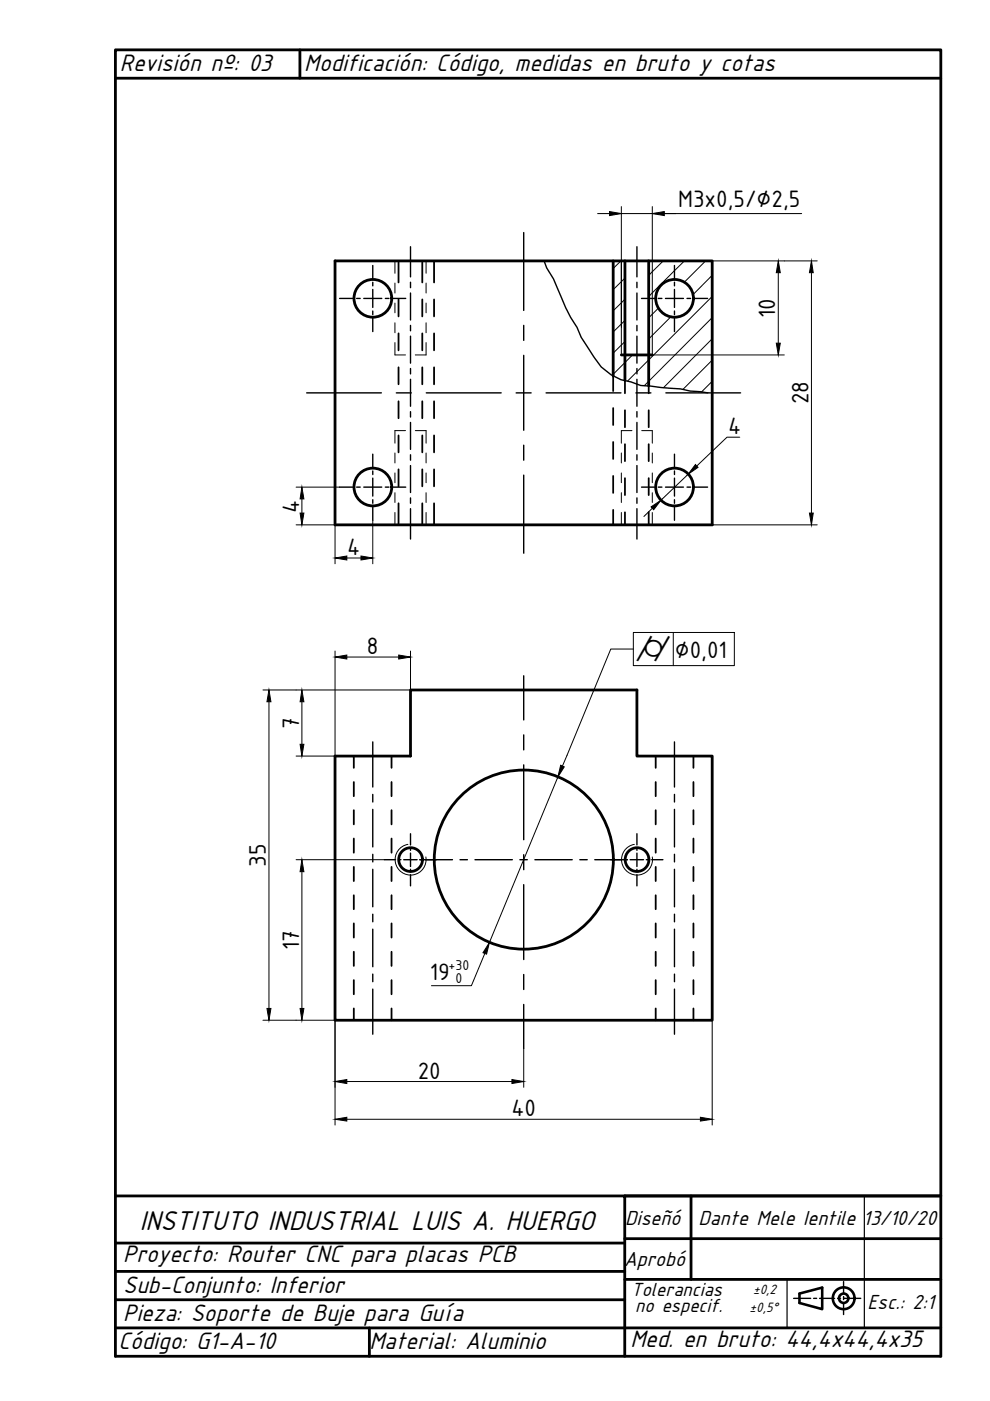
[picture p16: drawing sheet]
<svg xmlns="http://www.w3.org/2000/svg" width="210mm" height="297mm" viewBox="0 0 210 297" stroke-linecap="round" stroke-linejoin="round" font-family="sans-serif">
<defs><g id="words">
<text font-size="6.4" x="29.6" y="260.9">INSTITUTO INDUSTRIAL LUIS A. HUERGO</text>
<g font-size="5.6">
<text x="25.4" y="15.1">Revisión nº: 03</text>
<text x="64.5" y="15.1">Modificación: Código, medidas en bruto y cotas</text>
<text x="26.1" y="267.6">Proyecto: Router CNC para placas PCB</text>
<text x="26.1" y="274.1">Sub-Conjunto: Inferior</text>
<text x="26.1" y="280.1">Pieza: Soporte de Buje para Guía</text>
<text x="25.1" y="286">Código: G1-A-10</text>
<text x="78.3" y="286.1">Material: Aluminio</text>
<text x="133.6" y="285.7">Med. en bruto: 44,4x44,4x35</text>
</g>
<g font-size="5.4">
<text x="143.8" y="44">M3x0,5/∅2,5</text>
<text x="164.4" y="67.4" transform="rotate(-90 164.4 67.4)">10</text>
<text x="171.4" y="85.8" transform="rotate(-90 171.4 85.8)">28</text>
<text x="154.4" y="92.1">4</text>
<text x="63.4" y="108.7" transform="rotate(-90 63.4 108.7)">4</text>
<text x="73.6" y="117.7">4</text>
<text x="77.8" y="138.7">8</text>
<text x="143.1" y="139.5">∅0,01</text>
<text x="63.4" y="154.5" transform="rotate(-90 63.4 154.5)">7</text>
<text x="56.4" y="183.8" transform="rotate(-90 56.4 183.8)">35</text>
<text x="63.4" y="201.4" transform="rotate(-90 63.4 201.4)">17</text>
<text x="91.1" y="207.7">19</text>
<text x="88.6" y="228.7">20</text>
<text x="108.4" y="236.7">40</text>
</g>
<g font-size="4.8">
<text x="132.5" y="259.8">Diseñó</text>
<text x="148.1" y="259.8">Dante Mele Ientile 13/10/20</text>
<text x="132.3" y="268.5">Aprobó</text>
<text x="183.9" y="277.5">Esc.: 2:1</text>
</g>
<text font-size="4.7" x="134.7" y="140.2">⌭</text>
<g font-size="4.5">
<text x="133.8" y="274.7">Tolerancias</text>
<text x="134.7" y="278.2">no especif.</text>
</g>
<g font-size="3.3">
<text x="95.1" y="205.6">+30</text>
<text x="96.6" y="208.4">0</text>
</g>
<g font-size="3.2">
<text x="159.7" y="274.3">±0,2</text>
<text x="158.9" y="278.1">±0,5°</text>
</g>
</g></defs>
<!-- layer: 0 -->
<g fill="none" stroke="#000" stroke-width=".59">
<path d="M63.6 10.6v6M71 55.3h80v56h-80zM130 55.3v24.4M132.5 55.3v25.4M137.5 55.3v26.5M131.7 75.3h6.6M71 160.3h16v-14h48v14h16v56h-80zM24.5 253.6h108v34M132.5 253.6h67M146.5 253.6v17.7M24.5 275.6h108M24.5 269.6h108"/>
<path d="M24.5 263.6h108M132.5 271.3h67M132.5 262.6h67M24.5 287.6v-277h175v277M24.5 281.5h175M78.3 281.5v6.1"/>
<circle cx="79.1" cy="63.3" r="4"/>
<circle cx="143" cy="63.3" r="4"/>
<circle cx="79.1" cy="103.3" r="4"/>
<circle cx="143" cy="103.3" r="4"/>
<circle cx="87.1" cy="182.3" r="2.52"/>
<circle cx="111.1" cy="182.3" r="19"/>
<circle cx="135.1" cy="182.3" r="2.52"/>
</g>
<!-- layer: DIBUJO -->
<path d="M24.5 16.6h175M24.5 287.6h175" fill="none" stroke="#000" stroke-width=".59"/>
<!-- layer: 0 -->
<g fill="none" stroke="#000" stroke-width=".55">
<path d="M169.5 274.3l4.8-1.3v4.6l-4.8-1.3z"/>
<circle cx="178.9" cy="275.3" r="2.31"/>
<circle cx="178.9" cy="275.3" r=".99"/>
</g>
<g fill="none" stroke="#000" stroke-width=".3">
<path d="M79 56.3v2.8M79 59.8v.8M87 52.3v6.4M87 59.8v1.2M111 49.3v16.5M115.4 55.3l.5 1.5 1.4 2.3 .9 1.9a38.8 38.8 0 0 0 4.1 8.4l.9 2.1 2.7 4.2a10.7 10.7 0 0 0 7.9 5.3l2 .7 8.5 .8 2 .4 3.8 .4M135 52.3v6.4M135 59.8v1.2M143 56.3v2.8M143 59.8v.8M72 63.3h2.8M75.6 63.3h.8"/>
<path d="M77.1 63.3h3.8M79 61.4v3.8M79 65.9v.8M79 67.5v2.8M81.7 63.3h.8M83.2 63.3h2.8M87 62.1v5.7M87 69v1.1M87 71.3v5.7M87 78.1v1.2M111 69v3.2M111 75.3v15.9"/>
<path d="M135 62.1v5.7M135 69v1.1M135 71.3v5.7M135 78.1v1.2M136 63.3h2.8M139.6 63.3h.7M141.1 63.3h3.8M143 61.4v3.8M143 65.9v.8M143 67.5v2.8M145.7 63.3h.7M147.2 63.3h2.8"/>
<path d="M65 83.3h15.9M79 96.3v2.8M79 99.9v.7M84 83.3h3.2M87 80.4v5.7M87 87.3v1.1M87 89.6v5.7M87 96.4v1.2M87 98.7v5.7M90.4 83.3h15.9M109.4 83.3h3.2M111 94.4v3.2"/>
<path d="M115.8 83.3h15.9M134.8 83.3h3.2M135 80.4v5.7M135 87.3v1.1M135 89.6v5.7M135 96.4v1.2M135 98.7v5.7M141.2 83.3h15.8M143 96.3v2.8M143 99.9v.7M72 103.3h2.8M75.6 103.3h.8"/>
<path d="M77.1 103.3h3.8M79 101.4v3.8M79 105.9v.8M79 107.5v2.8M81.7 103.3h.8M83.2 103.3h2.8M87 105.6v1.1M87 107.9v6.4M111 100.7v16.6M135 105.6v1.1M135 107.9v6.4M136 103.3h2.8"/>
<path d="M139.6 103.3h.7M141.1 103.3h3.8M143 101.4v3.8M143 105.9v.8M143 107.5v2.8M145.7 103.3h.7M147.2 103.3h2.8M79 157.3v9.6M111 143.3v9.3M111 155.8v3.2M143 157.3v9.6M79 168.4v1.6"/>
<path d="M79 171.6v8M87 176.8v2.3M87 179.7v.6M111 162.2v15.8M135 176.8v2.3M135 179.7v.6M143 168.4v1.6M143 171.6v8M79 181.1v1.6M79 184.3v8M79 193.8v1.6M79 197v8"/>
<path d="M81.5 182.3h2.4M84.5 182.3h.5M85.6 182.3h2.8M87 180.9v2.8M87 184.3v.6M87 185.4v2.4M89 182.3h6.9M97.5 182.3h1.6M100.7 182.3h7.9M110.2 182.3h1.6M111 181.2v3.2M111 187.6v15.8"/>
<path d="M113.4 182.3h7.9M122.9 182.3h1.6M126.1 182.3h6.9M133.6 182.3h2.8M135 180.9v2.8M135 184.3v.6M135 185.4v2.4M137 182.3h.6M138.2 182.3h2.3M143 181.1v1.6M143 184.3v8M143 193.8v1.6"/>
<path d="M143 197v8M79 206.5v1.6M79 209.7v9.6M111 206.6v3.2M111 213v9.3M143 206.5v1.6M143 209.7v9.6M168.3 275.3h3.6M172.5 275.3h.6M173.8 275.3h3.2M177.6 275.3h.6M178.9 271.7v2.6"/>
<path d="M178.9 274.9v.6M178.9 276.2v2.5M178.9 275.3h3.6"/>
</g>
<path d="M183.3 253.6v27.9M166.9 271.3v10.2" fill="none" stroke="#000" stroke-width=".25"/>
<g fill="none" stroke="#000" stroke-width=".38">
<path d="M84.5 55.3v4.6M89.5 55.3v4.6M92 55.3v4.6M84.5 63.5v3.6M84.5 70.7v3.6M84.5 77.9v3.6M89.5 63.5v3.6M89.5 70.7v3.6M89.5 77.9v3.6M92 63.5v3.6M92 70.7v3.6M92 77.9v3.6"/>
<path d="M130 79.7v3.2M84.5 85.1v3.6M84.5 92.3v3.6M84.5 99.5v3.6M89.5 85.1v3.6M89.5 92.3v3.6M89.5 99.5v3.6M92 85.1v3.6M92 92.3v3.6M92 99.5v3.6M130 86.5v3.6M130 93.7v3.6"/>
<path d="M132.5 80.7v2.7M132.5 87v3.6M132.5 94.2v3.6M137.5 80.7v2.7M137.5 87v3.6M137.5 94.2v3.6M84.5 106.7v4.6M89.5 106.7v4.6M92 106.7v4.6M130 100.9v3.6M130 108.1v3.2M132.5 101.4v3.6"/>
<path d="M132.5 108.6v2.7M137.5 101.4v3.6M137.5 108.6v2.7M75 160.3v2.5M75 165.8v3M75 171.8v3M75 177.8v3M83 160.3v2.5M83 165.8v3M83 171.8v3M83 177.8v3M139 160.3v2.5"/>
<path d="M139 165.8v3M139 171.8v3M139 177.8v3M147 160.3v2.5M147 165.8v3M147 171.8v3M147 177.8v3M75 183.8v3M75 189.8v3M75 195.8v3M83 183.8v3M83 189.8v3"/>
<path d="M83 195.8v3M139 183.8v3M139 189.8v3M139 195.8v3M147 183.8v3M147 189.8v3M147 195.8v3M75 201.8v3M75 207.8v3M75 213.8v2.5M83 201.8v3M83 207.8v3"/>
<path d="M83 213.8v2.5M139 201.8v3M139 207.8v3M139 213.8v2.5M147 201.8v3M147 207.8v3M147 213.8v2.5"/>
</g>
<g fill="none" stroke="#000" stroke-width=".21">
<path d="M83.7 55.3v2.6M90.3 55.3v2.6M126.7 45.3h2.5M131.7 55.3l-1.7 1.6M131.7 43.8v11.5M131.7 45.3h38.3M132.5 59l-2.5 2.4M138.3 43.8v31.5h28M140.6 55.3l-3.1 3.1M145.1 55.3l-7.6 7.6M149.6 55.3l-4.5 4.5M151 58.4l-4.1 4.1"/>
<path d="M151 55.3h22.3M165 57.8v15M172 57.8v51M83.7 60v2.1M83.7 64.2v2.1M83.7 68.4v2.2M83.7 72.6v2.7h2.3M90.3 60v2.1M90.3 64.2v2.1M90.3 68.4v2.2M90.3 72.6v2.7h-2.2M131.7 69.3v-14v20"/>
<path d="M132.5 63.4l-2.5 2.5M132.5 67.9l-2.5 2.5M132.5 72.4l-2.5 2.5M134.1 75.3l-4.1 4.1M139.6 65.3l-2.1 2.1M142.2 67.2l-4.7 4.7M151 62.9l-17.9 17.9M151 67.3l-14.4 14.5M151 71.8l-10.3 10.4M151 76.4l-6.2 6.2M83.7 96v2.2M86 91.3h-2.3v2.7"/>
<path d="M88.1 91.3h2.2v2.7M90.3 96v2.2M131.7 96v2.2M134 91.3h-2.3v2.7M136.1 91.3h2.2v2.7M138.3 96v2.2M151 80.8l-2.2 2.3M156.8 92.7h-2.7l-6.4 6.1M62.8 111.3h8.2v8.2M62.8 103.3h9.2M64 105.8v3M73.5 118.3h3"/>
<path d="M79 110.3v9.2M83.7 100.3v2M83.7 104.5v2M83.7 108.7v2.6M90.3 100.3v2M90.3 104.5v2M90.3 108.7v2.6M131.7 100.3v2M131.7 104.5v2M131.7 108.7v2.6M138.3 100.3v2M138.3 104.5v2"/>
<path d="M138.3 108.7v2.6M138.3 107.8l-1.8 1.7M145.9 100.5l-5.8 5.6M151 111.3h22.3M71 138v22.3h-8.2M73.5 139.3h11M87 138v8.3h-31.2M134.3 137.6h-4.8l-10.2 24.8M57 148.8v65M64 148.8v9M86.5 179a3.3 3.3 0 0 0-2.7 3.8 3.3 3.3 0 0 0 3.8 2.7 3.3 3.3 0 0 0 2.7-3.8M118.3 164.7l-14.5 35.1"/>
<path d="M134.5 179a3.3 3.3 0 0 0-2.7 3.8 3.3 3.3 0 0 0 3.8 2.7 3.3 3.3 0 0 0 2.7-3.8M62.8 182.3h18.7M64 184.8v29M111 182.3h.1M55.8 216.3h15.2v22.2M102.8 202.2l-2.9 6.8h-8.4M151 216.3v22.2M73.5 229.3h35M73.5 237.3h75M111 222.3v8.2"/>
</g>
<g fill="#000" stroke="#000" stroke-width=".21">
<path d="M129.2 44.9l2.5 .4-2.5 .4zM138.3 45.3l2.5-.4v.8zM165 55.3l.4 2.5h-.8zM172 55.3l.4 2.5h-.8zM164.6 72.8h.8l-.4 2.5zM147.4 98.5l.6 .6-2.1 1.4zM64 103.3l.4 2.5h-.8zM63.6 108.8h.8l-.4 2.5zM71 118.3l2.5-.4v.8zM76.5 117.9l2.5 .4-2.5 .4zM138 107.5l2.1-1.4-1.5 2zM171.6 108.8h.8l-.4 2.5z"/>
<path d="M71 139.3l2.5-.4v.8zM84.5 138.9l2.5 .4-2.5 .4zM57 146.3l.4 2.5h-.8zM64 146.3l.4 2.5h-.8zM63.6 157.8h.8l-.4 2.5zM118.9 162.2l.7 .4-1.3 2.1zM64 182.3l.4 2.5h-.8zM56.6 213.8h.8l-.4 2.5zM63.6 213.8h.8l-.4 2.5zM103.8 199.8l-.6 2.5-.8-.3zM71 229.3l2.5-.4v.8zM71 237.3l2.5-.4v.8z"/>
<path d="M108.5 228.9l2.5 .4-2.5 .4zM148.5 236.9l2.5 .4-2.5 .4z"/>
</g>
<!-- layer: Symbol (ISO) -->
<path d="M134.3 134.1h21.4v7h-21.4zM142.7 134.1v7" fill="none" stroke="#000" stroke-width=".21"/>
<use href="#words"/>
</svg>
